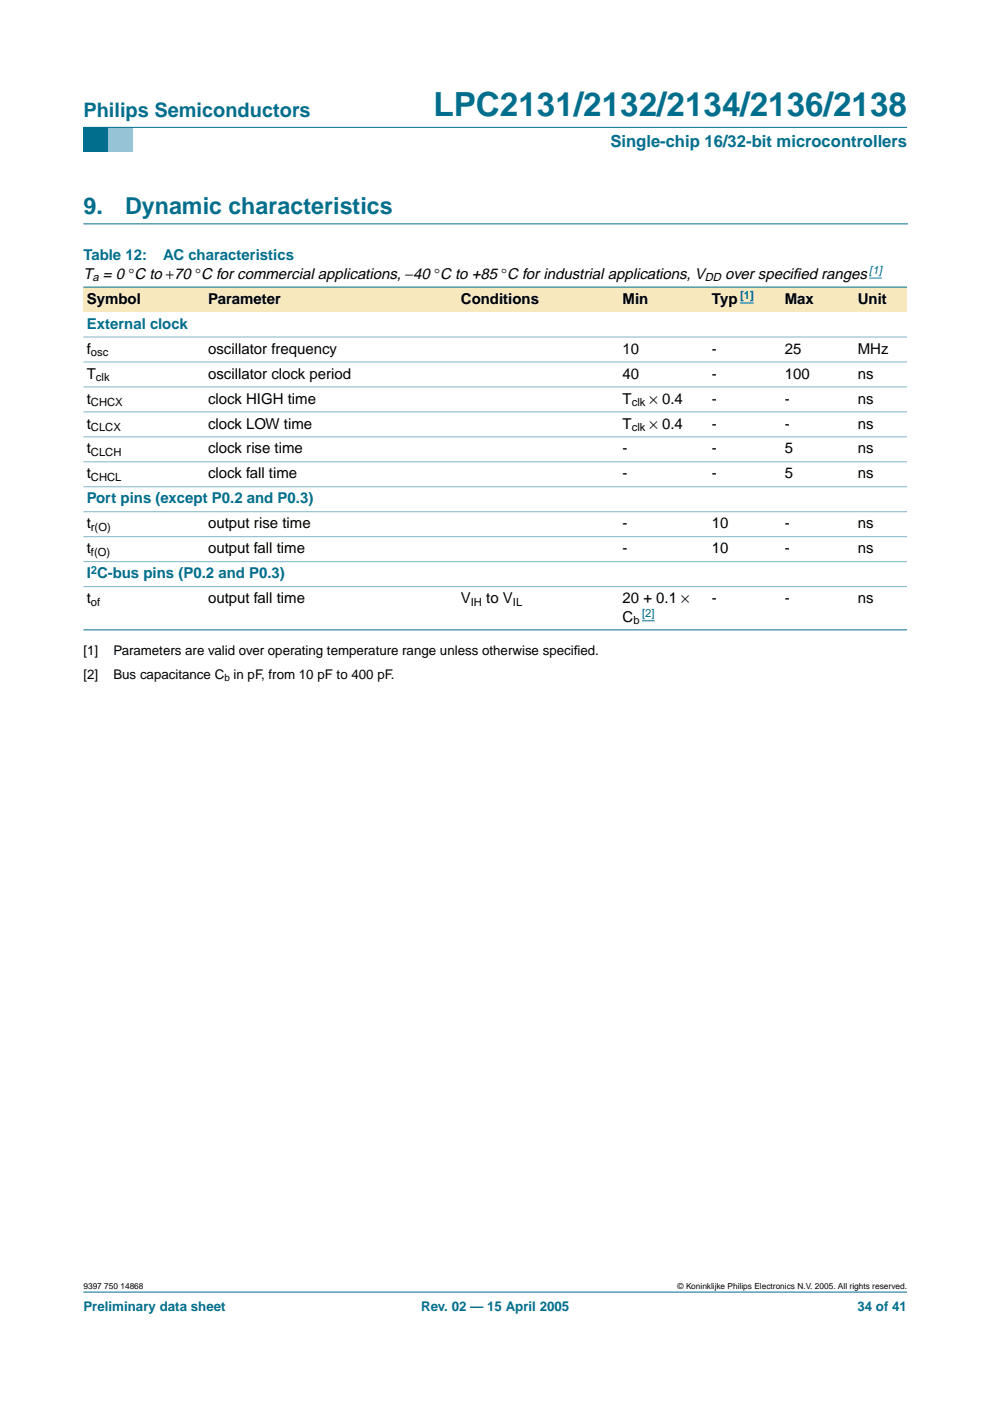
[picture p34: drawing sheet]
<svg xmlns="http://www.w3.org/2000/svg" width="210mm" height="297mm" viewBox="0 0 210 297" stroke-linecap="round" stroke-linejoin="round" font-family="sans-serif">
<defs><g id="words">
<text font-size="7.1" fill="#006e8c" x="91.9" y="24.7">LPC2131/2132/2134/2136/2138</text>
<g font-size="4.9" fill="#006e8c">
<text x="17.7" y="45.5">9.</text>
<text x="26.5" y="45.5">Dynamic characteristics</text>
</g>
<text font-size="4.2" fill="#006e8c" x="17.7" y="24.9">Philips Semiconductors</text>
<text font-size="3.5" fill="#006e8c" x="129.4" y="31.1">Single-chip 16/32-bit microcontrollers</text>
<g font-size="3.2" fill="#006e8c">
<text x="17.7" y="55.2">Table 12:</text>
<text x="34.6" y="55.2">AC characteristics</text>
<text x="18.4" y="69.7">External clock</text>
<text x="18.4" y="106.7">Port pins (except P0.2 and P0.3)</text>
<text x="18.4" y="122.6">I C-bus pins (P0.2 and P0.3)</text>
</g>
<g font-size="3.2">
<text x="17.7" y="59.1">T = 0 °C to +70 °C for commercial applications, −40 °C to +85 °C for industrial applications, V</text>
<text x="153.8" y="59.1">over specif</text>
<text x="168.1" y="59.1">ied ranges</text>
<text x="18.4" y="64.4">Symbol</text>
<text x="44.1" y="64.4">Parameter</text>
<text x="97.7" y="64.4">Conditions</text>
<text x="132" y="64.4">Min</text>
<text x="150.9" y="64.4">Typ</text>
<text x="166.4" y="64.4">Max</text>
<text x="181.9" y="64.4">Unit</text>
<text x="18.4" y="75">f</text>
<text x="44.1" y="75">oscillator frequency</text>
<text x="132" y="75">10</text>
<text x="150.9" y="75">-</text>
<text x="166.4" y="75">25</text>
<text x="181.9" y="75">MHz</text>
<text x="18.4" y="80.3">T</text>
<text x="44.1" y="80.3">oscillator clock period</text>
<text x="132" y="80.3">40</text>
<text x="150.9" y="80.3">-</text>
<text x="166.4" y="80.3">100</text>
<text x="181.9" y="80.3">ns</text>
<text x="18.4" y="85.6">t</text>
<text x="44.1" y="85.6">clock HIGH time</text>
<text x="132" y="85.6">T</text>
<text x="137.7" y="85.6">× 0.4</text>
<text x="150.9" y="85.6">-</text>
<text x="166.4" y="85.6">-</text>
<text x="181.9" y="85.6">ns</text>
<text x="18.4" y="90.9">t</text>
<text x="44.1" y="90.9">clock LOW time</text>
<text x="132" y="90.9">T</text>
<text x="137.7" y="90.9">× 0.4</text>
<text x="150.9" y="90.9">-</text>
<text x="166.4" y="90.9">-</text>
<text x="181.9" y="90.9">ns</text>
<text x="18.4" y="101.4">t</text>
<text x="18.4" y="96.1">t</text>
<text x="44.1" y="96.1">clock rise time</text>
<text x="44.1" y="101.4">clock fall time</text>
<text x="132" y="96.1">-</text>
<text x="132" y="101.4">-</text>
<text x="150.9" y="96.1">-</text>
<text x="150.9" y="101.4">-</text>
<text x="166.4" y="96.1">5</text>
<text x="166.4" y="101.4">5</text>
<text x="181.9" y="96.1">ns</text>
<text x="181.9" y="101.4">ns</text>
<text x="18.4" y="112">t</text>
<text x="44.1" y="112">output rise time</text>
<text x="132" y="112">-</text>
<text x="150.9" y="112">10</text>
<text x="166.4" y="112">-</text>
<text x="181.9" y="112">ns</text>
<text x="18.4" y="117.3">t</text>
<text x="44.1" y="117.3">output fall time</text>
<text x="132" y="117.3">-</text>
<text x="150.9" y="117.3">10</text>
<text x="166.4" y="117.3">-</text>
<text x="181.9" y="117.3">ns</text>
<text x="18.4" y="127.9">t</text>
<text x="44.1" y="127.9">output fall time</text>
<text x="97.7" y="127.9">V</text>
<text x="103.1" y="127.9">to V</text>
<text x="132" y="127.9">20 + 0.1 ×</text>
<text x="132" y="131.8">C</text>
<text x="150.9" y="127.9">-</text>
<text x="166.4" y="127.9">-</text>
<text x="181.9" y="127.9">ns</text>
</g>
<g font-size="2.8">
<text x="17.7" y="139">[1]</text>
<text x="17.7" y="143.9">[2]</text>
<text x="24" y="139">Parameters are valid over operating temperature range unless otherwise specif</text>
<text x="24" y="143.9">Bus capacitance C in pF, from 10 pF to 400 pF.</text>
<text x="121.7" y="139">ied.</text>
</g>
<g font-size="2.8" fill="#006e8c">
<text x="17.7" y="278">Preliminary data sheet</text>
<text x="89.3" y="278">Rev. 02 — 15 April 2005</text>
<text x="181.8" y="278">34 of 41</text>
</g>
<g font-size="2.4">
<text x="19.6" y="59.7">a</text>
<text x="149.5" y="59.7">DD</text>
<text x="19.3" y="75.6">osc</text>
<text x="20.3" y="80.8">clk</text>
<text x="19.3" y="86.1">CHCX</text>
<text x="133.9" y="86.1">clk</text>
<text x="19.3" y="91.4">CLCX</text>
<text x="133.9" y="91.4">clk</text>
<text x="19.3" y="96.7">CLCH</text>
<text x="19.3" y="102">CHCL</text>
<text x="19.3" y="112.6">r(O)</text>
<text x="19.3" y="117.9">f(O)</text>
<text x="19.3" y="128.5">of</text>
<text x="99.8" y="128.5">IH</text>
<text x="108.7" y="128.5">IL</text>
<text x="134.3" y="132.4">b</text>
</g>
<g font-size="2.4" fill="#00f">
<text x="184.3" y="58.2">[1]</text>
<text x="156.9" y="63.4">[1]</text>
<text x="136.1" y="130.8">[2]</text>
</g>
<text font-size="2.4" fill="#006e8c" x="19.3" y="121.7">2</text>
<text font-size="2.1" x="47.6" y="144.4">b</text>
<g font-size="1.8">
<text x="17.7" y="273.4">9397 750 14868</text>
<text x="143.7" y="273.4">© Koninklijke Philips Electronics N.V. 2005. All rights reserved.</text>
</g>
</g></defs>
<path d="M17.7 273.9h174.6z" fill="#006e8c" stroke="#006e8c" stroke-width=".21"/>
<path d="M17.7 27h5.3v5.3h-5.3z" fill-rule="evenodd" fill="#006e8c"/>
<path d="M23 27h5.3v5.3h-5.3z" fill-rule="evenodd" fill="#96c4d6"/>
<path d="M17.7 27h174.6z" fill="#006e8c" stroke="#006e8c" stroke-width=".21"/>
<path d="M17.7 47.5h174.7" fill="none" stroke="#006e8c" stroke-width=".21"/>
<path d="M184.3 58.9h2.7" fill="none" stroke="#00f" stroke-width=".21"/>
<g fill="#f7e8bd">
<path d="M17.7 60.9h25.7v5.3h-25.7z" fill-rule="evenodd"/>
<path d="M43.4 60.9h53.6v5.3h-53.6z" fill-rule="evenodd"/>
<path d="M97 60.9h25v5.3h-25z" fill-rule="evenodd"/>
<path d="M122 60.9h9.3v5.3h-9.3z" fill-rule="evenodd"/>
<path d="M131.3 60.9h18.9v5.3h-18.9z" fill-rule="evenodd"/>
<path d="M150.2 60.9h15.5v5.3h-15.5z" fill-rule="evenodd"/>
</g>
<path d="M156.9 64.2h2.9z" fill="#00f" stroke="#00f" stroke-width=".21"/>
<g fill="#f7e8bd">
<path d="M165.7 60.9h15.5v5.3h-15.5z" fill-rule="evenodd"/>
<path d="M181.2 60.9h11.1v5.3h-11.1z" fill-rule="evenodd"/>
</g>
<path d="M136.1 131.6h2.7" fill="none" stroke="#00f" stroke-width=".21"/>
<g fill="#006e8c" stroke="#006e8c" stroke-width=".21">
<path d="M17.7 60.9h174.6z"/>
<path d="M17.7 133.5h174.6z"/>
</g>
<g fill="#80b6c6" stroke="#80b6c6" stroke-width=".21">
<path d="M17.7 71.5h174.6z"/>
<path d="M17.7 76.7h174.6z"/>
<path d="M17.7 82h174.6z"/>
<path d="M17.7 87.3h174.6z"/>
<path d="M17.7 92.6h174.6z"/>
<path d="M17.7 97.9h174.6z"/>
<path d="M17.7 103.2h174.6z"/>
<path d="M17.7 108.5h174.6z"/>
<path d="M17.7 113.8h174.6z"/>
<path d="M17.7 119.1h174.6z"/>
<path d="M17.7 124.4h174.6z"/>
</g>
<use href="#words"/>
</svg>
